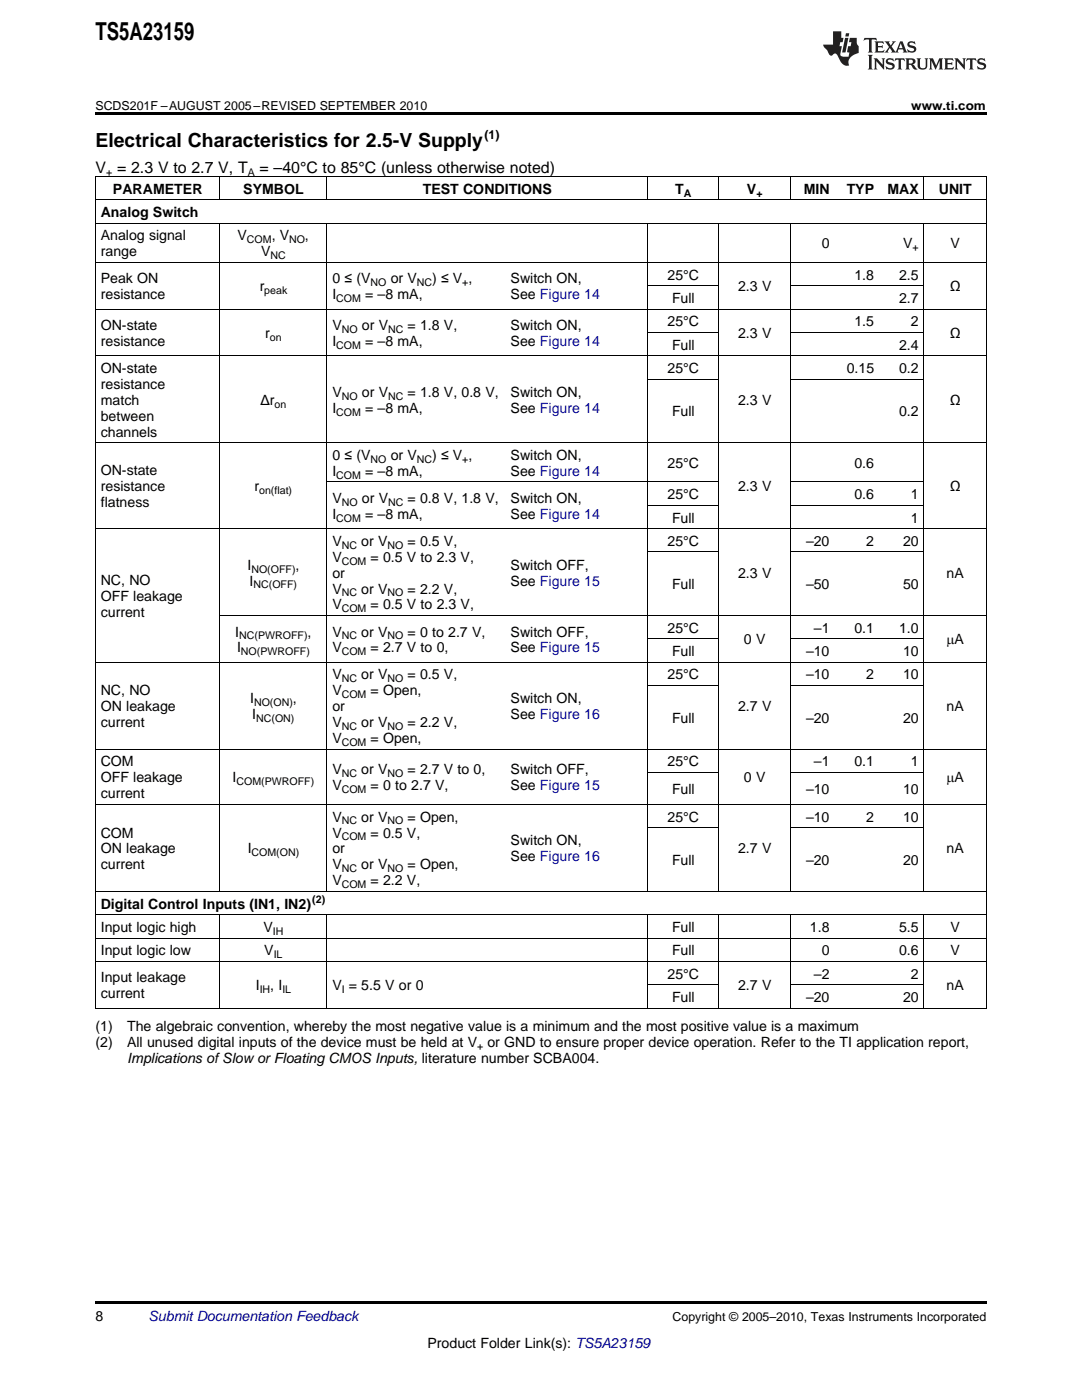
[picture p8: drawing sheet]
<svg xmlns="http://www.w3.org/2000/svg" width="216mm" height="279mm" viewBox="0 0 216 279" stroke-linecap="round" stroke-linejoin="round" font-family="sans-serif">
<defs><g id="words">
<text font-size="4.9" x="19" y="7.9">TS5A23159</text>
<text font-size="3.9" x="19" y="29.3">Electrical Characteristics for 2.5-V Supply</text>
<g font-size="3.2">
<text x="19" y="34.4">V = 2.3 V to 2.7 V, T</text>
<text x="51.8" y="34.4">= –40°C to 85°C (unless otherwise noted)</text>
</g>
<g font-size="2.8">
<text x="22.5" y="38.7">PARAMETER</text>
<text x="48.5" y="38.7">SYMBOL</text>
<text x="84.3" y="38.7">TEST CONDITIONS</text>
<text x="134.7" y="38.7">T</text>
<text x="149" y="38.7">V</text>
<text x="160.4" y="38.7">MIN</text>
<text x="168.9" y="38.7">TYP</text>
<text x="177.1" y="38.7">MAX</text>
<text x="187.3" y="38.7">UNIT</text>
<text x="20.1" y="43.3">Analog Switch</text>
<text x="20.1" y="48">Analog signal</text>
<text x="47.4" y="48">V</text>
<text x="54.2" y="48">, V</text>
<text x="60.9" y="48">,</text>
<text x="20.1" y="51.2">range</text>
<text x="52.1" y="51.2">V</text>
<text x="164" y="49.6">0</text>
<text x="180.2" y="49.6">V</text>
<text x="189.7" y="49.6">V</text>
<text x="20.1" y="56.6">Peak ON</text>
<text x="20.1" y="59.7">resistance</text>
<text x="51.8" y="58.1">r</text>
<text x="66.3" y="56.6">0 ≤ (V</text>
<text x="66.3" y="59.7">I</text>
<text x="72.8" y="59.7">= –8 mA,</text>
<text x="78" y="56.6">or V</text>
<text x="86.2" y="56.6">) ≤ V ,</text>
<text x="101.9" y="56.6">Switch ON,</text>
<text x="101.9" y="59.7">See Figure 14</text>
<text x="133.2" y="55.8">25°C</text>
<text x="147.3" y="58.1">2.3 V</text>
<text x="170.5" y="55.8">1.8</text>
<text x="179.4" y="55.8">2.5</text>
<text x="189.5" y="58.1">Ω</text>
<text x="20.1" y="65.9">ON-state</text>
<text x="66.3" y="65.9">V</text>
<text x="72.2" y="65.9">or V</text>
<text x="81.3" y="65.9">= 1.8 V,</text>
<text x="101.9" y="65.9">Switch ON,</text>
<text x="133.2" y="65.1">25°C</text>
<text x="134.1" y="60.5">Full</text>
<text x="170.5" y="65.1">1.5</text>
<text x="179.4" y="60.5">2.7</text>
<text x="181.8" y="65.1">2</text>
<text x="20.1" y="69">resistance</text>
<text x="52.9" y="67.5">r</text>
<text x="66.3" y="69">I</text>
<text x="72.8" y="69">= –8 mA,</text>
<text x="101.9" y="69">See Figure 14</text>
<text x="134.1" y="69.8">Full</text>
<text x="147.3" y="67.5">2.3 V</text>
<text x="179.4" y="69.8">2.4</text>
<text x="189.5" y="67.5">Ω</text>
<text x="20.1" y="74.4">ON-state</text>
<text x="20.1" y="77.6">resistance</text>
<text x="133.2" y="74.4">25°C</text>
<text x="168.9" y="74.4">0.15</text>
<text x="179.4" y="74.4">0.2</text>
<text x="20.1" y="80.8">match</text>
<text x="20.1" y="84">between</text>
<text x="52" y="80.8">Δr</text>
<text x="66.3" y="79.2">V</text>
<text x="66.3" y="82.4">I</text>
<text x="72.2" y="79.2">or V</text>
<text x="72.8" y="82.4">= –8 mA,</text>
<text x="81.3" y="79.2">= 1.8 V, 0.8 V,</text>
<text x="101.9" y="79.2">Switch ON,</text>
<text x="101.9" y="82.4">See Figure 14</text>
<text x="134.1" y="83.1">Full</text>
<text x="147.3" y="80.8">2.3 V</text>
<text x="179.4" y="83.1">0.2</text>
<text x="189.5" y="80.8">Ω</text>
<text x="20.1" y="87.1">channels</text>
<text x="20.1" y="94.9">ON-state</text>
<text x="66.3" y="91.8">0 ≤ (V</text>
<text x="66.3" y="95">I</text>
<text x="72.8" y="95">= –8 mA,</text>
<text x="78" y="91.8">or V</text>
<text x="86.2" y="91.8">) ≤ V ,</text>
<text x="101.9" y="91.8">Switch ON,</text>
<text x="101.9" y="95">See Figure 14</text>
<text x="133.2" y="93.4">25°C</text>
<text x="170.5" y="93.4">0.6</text>
<text x="20.1" y="98">resistance</text>
<text x="20.1" y="101.2">flatness</text>
<text x="50.8" y="98">r</text>
<text x="66.3" y="100.4">V</text>
<text x="72.2" y="100.4">or V</text>
<text x="81.3" y="100.4">= 0.8 V, 1.8 V,</text>
<text x="101.9" y="100.4">Switch ON,</text>
<text x="133.2" y="99.6">25°C</text>
<text x="147.3" y="98">2.3 V</text>
<text x="170.5" y="99.6">0.6</text>
<text x="181.8" y="99.6">1</text>
<text x="189.5" y="98">Ω</text>
<text x="66.3" y="103.5">I</text>
<text x="72.8" y="103.5">= –8 mA,</text>
<text x="101.9" y="103.5">See Figure 14</text>
<text x="134.1" y="104.3">Full</text>
<text x="181.8" y="104.3">1</text>
<text x="49.4" y="113.7">I</text>
<text x="59" y="113.7">,</text>
<text x="66.3" y="108.9">V</text>
<text x="66.3" y="112.1">V</text>
<text x="72.1" y="108.9">or V</text>
<text x="73.9" y="112.1">= 0.5 V to 2.3 V,</text>
<text x="81.3" y="108.9">= 0.5 V,</text>
<text x="101.9" y="113.7">Switch OFF,</text>
<text x="133.2" y="108.9">25°C</text>
<text x="160.8" y="108.9">–20</text>
<text x="172.9" y="108.9">2</text>
<text x="180.2" y="108.9">20</text>
<text x="20.1" y="116.8">NC, NO</text>
<text x="20.1" y="119.9">OFF leakage</text>
<text x="49.8" y="116.9">I</text>
<text x="66.3" y="115.3">or</text>
<text x="66.3" y="118.5">V</text>
<text x="72.1" y="118.5">or V</text>
<text x="81.3" y="118.5">= 2.2 V,</text>
<text x="101.9" y="116.9">See Figure 15</text>
<text x="134.1" y="117.6">Full</text>
<text x="147.3" y="115.3">2.3 V</text>
<text x="160.8" y="117.6">–50</text>
<text x="180.2" y="117.6">50</text>
<text x="188.9" y="115.3">nA</text>
<text x="20.1" y="123.1">current</text>
<text x="66.3" y="121.6">V</text>
<text x="73.9" y="121.6">= 0.5 V to 2.3 V,</text>
<text x="47" y="127">I</text>
<text x="47.3" y="130.2">I</text>
<text x="61.4" y="127">,</text>
<text x="66.3" y="127">V</text>
<text x="66.3" y="130.2">V</text>
<text x="72.1" y="127">or V</text>
<text x="73.9" y="130.2">= 2.7 V to 0,</text>
<text x="81.3" y="127">= 0 to 2.7 V,</text>
<text x="101.9" y="127">Switch OFF,</text>
<text x="101.9" y="130.2">See Figure 15</text>
<text x="133.2" y="126.3">25°C</text>
<text x="134.1" y="131">Full</text>
<text x="148.4" y="128.6">0 V</text>
<text x="160.8" y="131">–10</text>
<text x="162.4" y="126.3">–1</text>
<text x="170.5" y="126.3">0.1</text>
<text x="179.4" y="126.3">1.0</text>
<text x="180.2" y="131">10</text>
<text x="188.8" y="128.6">mA</text>
<text x="66.3" y="135.6">V</text>
<text x="72.1" y="135.6">or V</text>
<text x="81.3" y="135.6">= 0.5 V,</text>
<text x="133.2" y="135.6">25°C</text>
<text x="160.8" y="135.6">–10</text>
<text x="172.9" y="135.6">2</text>
<text x="180.2" y="135.6">10</text>
<text x="20.1" y="138.8">NC, NO</text>
<text x="20.1" y="142">ON leakage</text>
<text x="49.9" y="140.4">I</text>
<text x="50.3" y="143.5">I</text>
<text x="58.5" y="140.4">,</text>
<text x="66.3" y="138.8">V</text>
<text x="66.3" y="142">or</text>
<text x="73.9" y="138.8">= Open,</text>
<text x="101.9" y="140.4">Switch ON,</text>
<text x="101.9" y="143.5">See Figure 16</text>
<text x="147.3" y="142">2.7 V</text>
<text x="188.9" y="142">nA</text>
<text x="20.1" y="145.1">current</text>
<text x="66.3" y="145.1">V</text>
<text x="66.3" y="148.3">V</text>
<text x="72.1" y="145.1">or V</text>
<text x="73.9" y="148.3">= Open,</text>
<text x="81.3" y="145.1">= 2.2 V,</text>
<text x="134.1" y="144.3">Full</text>
<text x="160.8" y="144.3">–20</text>
<text x="180.2" y="144.3">20</text>
<text x="20.1" y="153">COM</text>
<text x="66.3" y="154.6">V</text>
<text x="72.1" y="154.6">or V</text>
<text x="81.3" y="154.6">= 2.7 V to 0,</text>
<text x="101.9" y="154.6">Switch OFF,</text>
<text x="133.2" y="153">25°C</text>
<text x="162.4" y="153">–1</text>
<text x="170.5" y="153">0.1</text>
<text x="181.8" y="153">1</text>
<text x="20.1" y="156.1">OFF leakage</text>
<text x="20.1" y="159.3">current</text>
<text x="46.4" y="156.1">I</text>
<text x="66.3" y="157.7">V</text>
<text x="73.9" y="157.7">= 0 to 2.7 V,</text>
<text x="101.9" y="157.7">See Figure 15</text>
<text x="134.1" y="158.5">Full</text>
<text x="148.4" y="156.1">0 V</text>
<text x="160.8" y="158.5">–10</text>
<text x="180.2" y="158.5">10</text>
<text x="188.8" y="156.1">mA</text>
<text x="20.1" y="167.1">COM</text>
<text x="66.3" y="164">V</text>
<text x="66.3" y="167.1">V</text>
<text x="72.1" y="164">or V</text>
<text x="73.9" y="167.1">= 0.5 V,</text>
<text x="81.3" y="164">= Open,</text>
<text x="133.2" y="164">25°C</text>
<text x="160.8" y="164">–10</text>
<text x="172.9" y="164">2</text>
<text x="180.2" y="164">10</text>
<text x="20.1" y="170.3">ON leakage</text>
<text x="20.1" y="173.5">current</text>
<text x="49.4" y="170.3">I</text>
<text x="66.3" y="170.3">or</text>
<text x="66.3" y="173.5">V</text>
<text x="72.1" y="173.5">or V</text>
<text x="81.3" y="173.5">= Open,</text>
<text x="101.9" y="168.7">Switch ON,</text>
<text x="101.9" y="171.9">See Figure 16</text>
<text x="134.1" y="172.6">Full</text>
<text x="147.3" y="170.3">2.7 V</text>
<text x="160.8" y="172.6">–20</text>
<text x="180.2" y="172.6">20</text>
<text x="188.9" y="170.3">nA</text>
<text x="66.3" y="176.7">V</text>
<text x="73.9" y="176.7">= 2.2 V,</text>
<text x="20.1" y="181.3">Digital Control Inputs (IN1, IN2)</text>
<text x="20.1" y="186">Input logic high</text>
<text x="52.6" y="186">V</text>
<text x="134.1" y="186">Full</text>
<text x="161.6" y="186">1.8</text>
<text x="179.4" y="186">5.5</text>
<text x="189.7" y="186">V</text>
<text x="20.1" y="190.6">Input logic low</text>
<text x="52.7" y="190.6">V</text>
<text x="134.1" y="190.6">Full</text>
<text x="164" y="190.6">0</text>
<text x="179.4" y="190.6">0.6</text>
<text x="189.7" y="190.6">V</text>
<text x="20.1" y="196">Input leakage</text>
<text x="51" y="197.6">I</text>
<text x="53.9" y="197.6">, I</text>
<text x="66.3" y="197.6">V = 5.5 V or 0</text>
<text x="133.2" y="195.3">25°C</text>
<text x="147.3" y="197.6">2.7 V</text>
<text x="162.4" y="195.3">–2</text>
<text x="181.8" y="195.3">2</text>
<text x="188.9" y="197.6">nA</text>
<text x="20.1" y="199.2">current</text>
<text x="134.1" y="200">Full</text>
<text x="160.8" y="200">–20</text>
<text x="180.2" y="200">20</text>
<text x="19" y="205.8">(1)</text>
<text x="19" y="209">(2)</text>
<text x="25.4" y="205.8">The algebraic convention, whereby the most negative value is a minimum and the most positive value is a maximum</text>
<text x="25.4" y="209">All unused digital inputs of the device must be held at V</text>
<text x="97.3" y="209">or GND to ensure proper device operation. Refer to the TI application report,</text>
<text x="25.4" y="212.2">Implications ofSlow or Floating CMOS Inputs, literature number SCBA004.</text>
<text x="19" y="263.6">8</text>
<text x="85.3" y="269">Product Folder Link(s): TS5A23159</text>
</g>
<text font-size="2.8" fill="#0000c8" x="29.6" y="263.6">Submit Documentation Feedback</text>
<g font-size="2.5">
<text x="19" y="21.9">SCDS201F –AUGUST 2005–REVISED SEPTEMBER 2010</text>
<text x="181.8" y="21.9">www.ti.com</text>
<text x="96.7" y="27.7">(1)</text>
<text x="134.2" y="263.6">Copyright © 2005–2010, Texas Instruments Incorporated</text>
</g>
<g font-size="2.1">
<text x="21.2" y="35.1">+</text>
<text x="49.4" y="35.1">A</text>
<text x="136.4" y="39.2">A</text>
<text x="150.9" y="39.2">+</text>
<text x="49.3" y="48.5">COM</text>
<text x="54" y="51.7">NC</text>
<text x="57.7" y="48.5">NO</text>
<text x="182.1" y="50.1">+</text>
<text x="52.7" y="58.7">peak</text>
<text x="73.9" y="57.1">NO</text>
<text x="83.2" y="57.1">NC</text>
<text x="92.3" y="57.1">+</text>
<text x="67.1" y="60.3">COM</text>
<text x="53.8" y="68">on</text>
<text x="67.1" y="69.6">COM</text>
<text x="68.2" y="66.4">NO</text>
<text x="77.4" y="66.4">NC</text>
<text x="54.8" y="81.4">on</text>
<text x="67.1" y="82.9">COM</text>
<text x="68.2" y="79.8">NO</text>
<text x="77.4" y="79.8">NC</text>
<text x="67.1" y="95.5">COM</text>
<text x="73.9" y="92.4">NO</text>
<text x="83.2" y="92.4">NC</text>
<text x="92.3" y="92.4">+</text>
<text x="51.7" y="98.6">on(flat)</text>
<text x="68.2" y="100.9">NO</text>
<text x="77.4" y="100.9">NC</text>
<text x="67.1" y="104.1">COM</text>
<text x="68.2" y="109.5">NC</text>
<text x="68.2" y="112.7">COM</text>
<text x="77.3" y="109.5">NO</text>
<text x="50.2" y="114.3">NO(OFF)</text>
<text x="50.6" y="117.4">NC(OFF)</text>
<text x="68.2" y="119">NC</text>
<text x="77.3" y="119">NO</text>
<text x="68.2" y="122.2">COM</text>
<text x="47.7" y="127.6">NC(PWROFF)</text>
<text x="48.1" y="130.8">NO(PWROFF)</text>
<text x="68.2" y="127.6">NC</text>
<text x="68.2" y="130.8">COM</text>
<text x="77.3" y="127.6">NO</text>
<text x="68.2" y="136.2">NC</text>
<text x="77.3" y="136.2">NO</text>
<text x="50.7" y="140.9">NO(ON)</text>
<text x="68.2" y="139.3">COM</text>
<text x="51.1" y="144.1">NC(ON)</text>
<text x="68.2" y="145.7">NC</text>
<text x="68.2" y="148.9">COM</text>
<text x="77.3" y="145.7">NO</text>
<text x="68.2" y="155.1">NC</text>
<text x="77.3" y="155.1">NO</text>
<text x="47.2" y="156.7">COM(PWROFF)</text>
<text x="68.2" y="158.3">COM</text>
<text x="68.2" y="164.5">NC</text>
<text x="68.2" y="167.7">COM</text>
<text x="77.3" y="164.5">NO</text>
<text x="50.2" y="170.9">COM(ON)</text>
<text x="68.2" y="174.1">NC</text>
<text x="68.2" y="177.2">COM</text>
<text x="77.3" y="174.1">NO</text>
<text x="62.3" y="180.2">(2)</text>
<text x="54.4" y="186.5">IH</text>
<text x="54.6" y="191.2">IL</text>
<text x="51.8" y="198.2">IH</text>
<text x="56.3" y="198.2">IL</text>
<text x="68.2" y="198.2">I</text>
<text x="95.2" y="209.5">+</text>
</g>
</g></defs>
<g fill="#231f20">
<path d="M172.5 7.6l-.1 .5 .4-.2h.6v.1v2.1l-.2 .4h.9l-.2-.4v-2.1l.1-.1h.5l.5 .2-.2-.5zM174.5 8.3l.2 .3v1.5l-.2 .4h1.8l.2-.6a1.04 1.04 0 0 1-1.3 .2v-.7h.6l.3 .2v-.6l-.3 .2h-.6v-.6l.8-.1 .4 .3-.2-.5zM176.5 8.3l.9 1.1-.9 1.1h.8l-.2-.2 .4-.7 .5 .7-.2 .2h1.5l-.2-.2 .2-.4h.9l.1 .4-.2 .2h1l-.3-.3-.7-1.9h-.5l-.9 2-.8-1 .9-1h-.8l.1 .3-.4 .5-.3-.6 .1-.2zM179.7 8.6l.4 1h-.7zM181.3 8.4a.63 .63 0 0 0-.2 .7 .63 .63 0 0 0 .6 .4l.6 .2 .1 .2a.75 .75 0 0 1-.7 .4 .75 .75 0 0 1-.6-.5l.1 .7 .1-.1a1.11 1.11 0 0 0 1.5-.6 1.13 1.13 0 0 0-1.2-.8l-.1-.4a1.04 1.04 0 0 1 1.2 .2l-.2-.5-.2 .1-.4-.2zM173.2 10.9l.2 .4v2.2l-.2 .4h1l-.3-.4v-2.2l.3-.4zM174.3 11.6l.3 .4v1.5l-.3 .4h.8l-.2-.4v-1.3l1.5 1.7v-1.9l.2-.4h-.7l.2 .4v.9l-1.1-1.3zM177 11.8a.62 .62 0 0 0-.2 .7 .62 .62 0 0 0 .6 .4l.6 .1 .1 .3a.76 .76 0 0 1-.7 .3 .76 .76 0 0 1-.7-.4l.2 .7 .1-.1a1.11 1.11 0 0 0 1.5-.6 1.13 1.13 0 0 0-1.2-.8l-.1-.4a1.04 1.04 0 0 1 1.2 .2l-.2-.6-.2 .1-.5-.1zM178.7 11.6l-.2 .6a.61 .61 0 0 1 .8-.3v1.6l-.2 .4h.9l-.2-.4v-1.6a.63 .63 0 0 1 .7 .3l-.1-.6zM180.6 11.6l.3 .4v1.5l-.3 .4h1l-.2-.2-.1-.8 .6 .2a.76 .76 0 0 0 1.2 .7l-1-1a.58 .58 0 0 0 .6-.5 .58 .58 0 0 0-.5-.6zM181.4 11.9h.1a.45 .45 0 0 1 .5 .1 .45 .45 0 0 1 .1 .5l-.8 .2zM182.9 11.6l.2 .2a2.17 2.17 0 0 0 .3 1.9 .99 .99 0 0 0 1.6-.6v-1.1l.2-.4h-.7l.2 .2a1.92 1.92 0 0 1-.2 1.8 .6 .6 0 0 1-.9-.5v-1.1l.2-.4zM185.4 11.6l.2 .4v1.5l-.2 .4h.7l-.2-.4v-1.4l.8 1.8 .8-1.8v1.4l-.2 .4h.9l-.2-.4v-1.5l.2-.4h-.8l-.6 1.5-.6-1.5zM188.4 11.6l.2 .4v1.5l-.2 .4h1.8l.1-.6a1.04 1.04 0 0 1-1.2 .1v-.6h.5l.4 .2v-.6l-.4 .2h-.5v-.7h.8l.3 .3-.1-.6zM190.5 11.6l.2 .4v1.5l-.2 .4h.7l-.2-.4v-1.3l1.5 1.7v-1.9l.2-.4h-.7l.2 .4v.9l-1.1-1.3zM192.9 11.6l-.1 .6a.61 .61 0 0 1 .7-.3l.1 1.6-.3 .4h1l-.3-.4 .1-1.6a.63 .63 0 0 1 .7 .3l-.1-.6zM195.2 11.8a.62 .62 0 0 0-.2 .7 .62 .62 0 0 0 .6 .4l.6 .1 .1 .3a.76 .76 0 0 1-.7 .3 .76 .76 0 0 1-.6-.4l.1 .7 .1-.1a1.11 1.11 0 0 0 1.6-.6 1.13 1.13 0 0 0-1.3-.8l-.1-.4a1.04 1.04 0 0 1 1.2 .2l-.1-.6-.2 .1-.5-.1z"/>
<path d="M166.2 6.3v2.6h-1.9v.4l.8 .9a.91 .91 0 0 0 1 .8 .56 .56 0 0 1 .5-.3 .56 .56 0 0 1 .5 .3l.4 .8a1.53 1.53 0 0 0 1.9 1.2 1.54 1.54 0 0 1 1-2.1l.9-.3v-1.4a1.52 1.52 0 0 1-.4-1.6h-1.3l-.2 .8h.5l-.2 .8h-.5l-.1 1v.2l.4 .1-.2 .8a1.93 1.93 0 0 1-1.6-.3l.3-1.8h-.5l.2-.8h.4l.2-.8h-.4v-1.3zM168.6 7.6l-.6 2.9h.7l.6-2.9zM168.8 6.6l-.1 .7h.6l.2-.7z"/>
</g>
<path d="M19 22.5h177.8v.5h-177.8zM19 259.7h177.8v.5h-177.8z" fill="#000"/>
<g fill="none" stroke="#000" stroke-width=".2">
<path d="M19 39.9h177.8M19 35.2h177.8M19.1 35.3v165.9M43.9 35.3v4.6M65.2 35.3v4.6M129.2 35.3v4.6M143.5 35.3v4.6M157.7 35.3v4.6M184.3 35.3v4.6M196.8 35.3v165.9M19 52.4h177.8M19 44.5h177.8"/>
<path d="M43.9 44.6v133.3M65.2 44.6v133.3M129.2 44.6v133.3M129.3 57h14.2M143.5 44.6v133.3M157.7 44.6v133.3M157.7 57h26.7M184.3 44.6v133.3M19 71h177.8M19 61.7h177.8M129.3 75.7h14.2M129.3 66.3h14.2"/>
<path d="M157.7 75.7h26.7M157.7 66.3h26.7M19 88.4h177.8M65.3 96.2h78.2M157.7 96.2h26.7M19 105.5h177.8M129.3 110.2h14.2M129.3 100.8h14.2M157.7 110.2h26.7M157.7 100.8h26.7M19 132.2h177.8M43.9 122.9h152.9"/>
<path d="M129.3 136.8h14.2M129.3 127.5h14.2M157.7 136.8h26.7M157.7 127.5h26.7M19 149.5h177.8M129.3 154.2h14.2M157.7 154.2h26.7M19 177.9h177.8M19 160.5h177.8M129.3 165.2h14.2M157.7 165.2h26.7M19 191.9h177.8"/>
<path d="M19 187.2h177.8M19 182.5h177.8M43.9 182.6v18.6M65.2 182.6v18.6M129.2 182.6v18.6M129.3 196.5h14.2M143.5 182.6v18.6M157.7 182.6v18.6M157.7 196.5h26.7M184.3 182.6v18.6M19 201.2h177.8"/>
</g>
<use href="#words"/>
</svg>
